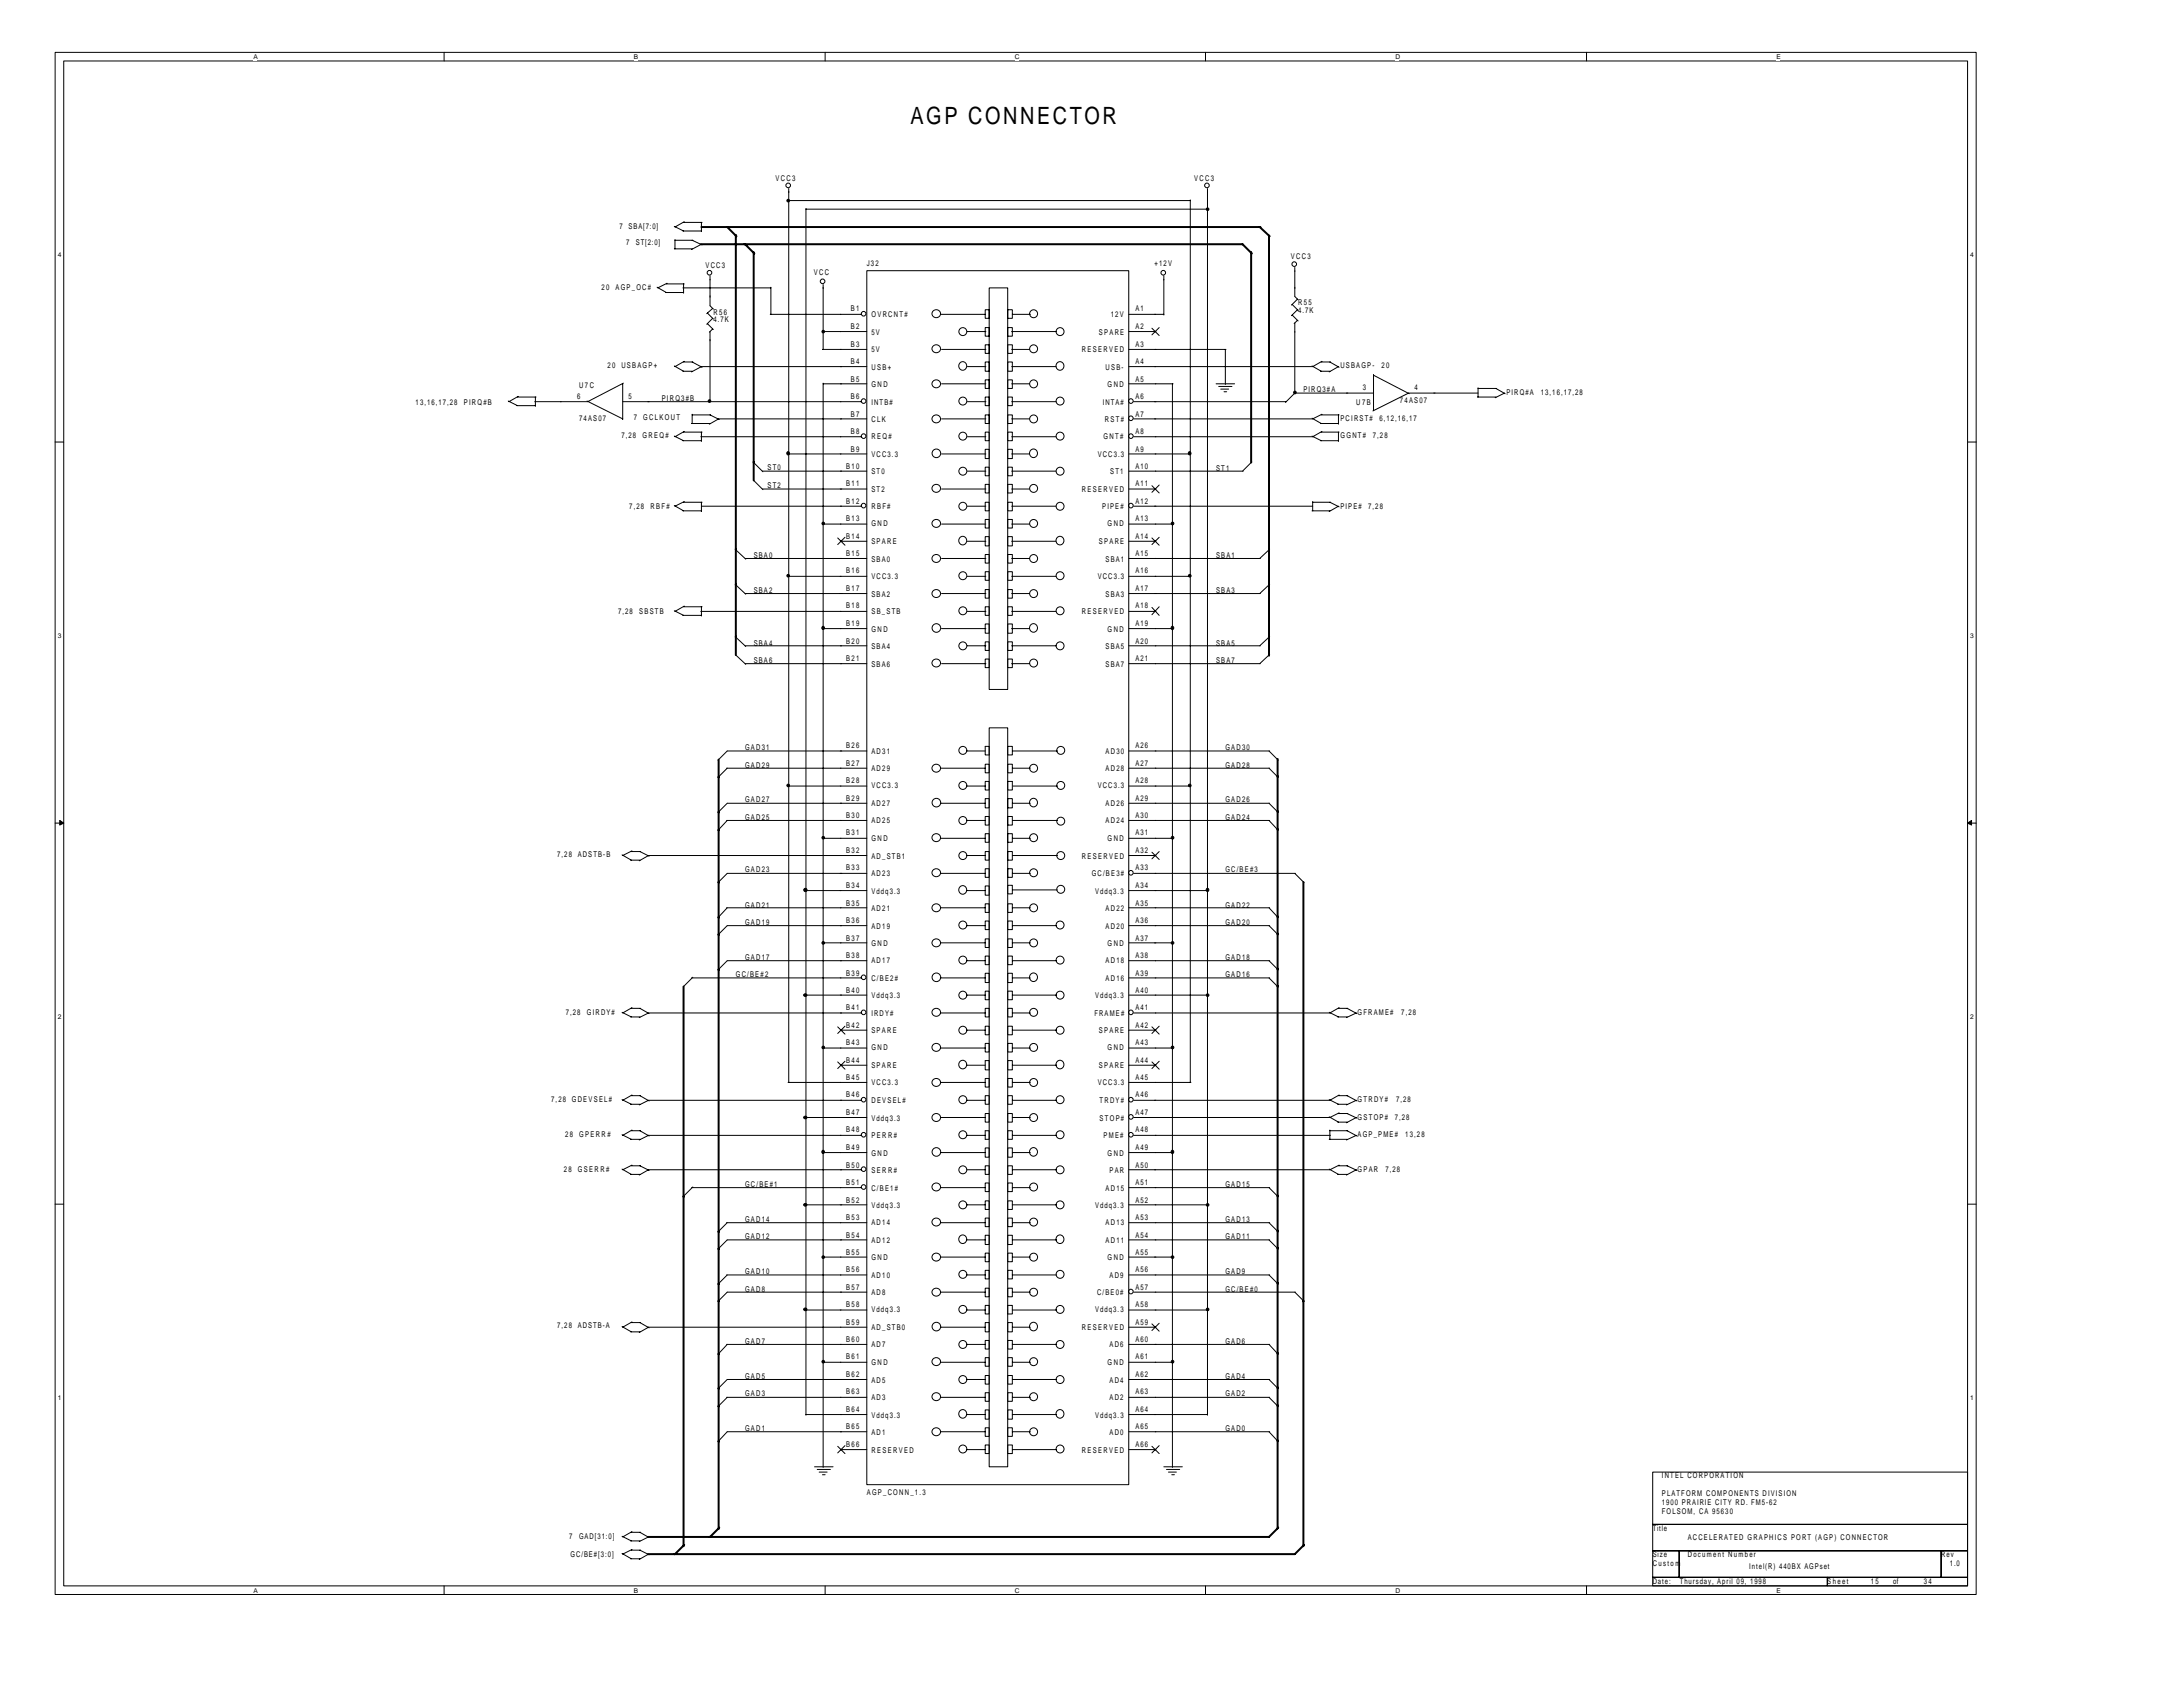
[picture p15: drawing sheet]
<svg xmlns="http://www.w3.org/2000/svg" width="279mm" height="216mm" viewBox="0 0 279 216" stroke-linecap="round" stroke-linejoin="round" font-family="sans-serif">
<defs><g id="words">
<text font-size="3" x="116.5" y="15.8">AGP CONNECTOR</text>
<g font-size="1">
<text x="99.3" y="23.2">VCC3</text>
<text x="152.9" y="23.2">VCC3</text>
<text x="79.3" y="29.3">7</text>
<text x="80.5" y="29.3">SBA[7:0]</text>
<text x="80.1" y="31.4">7</text>
<text x="81.4" y="31.4">ST[2:0]</text>
<text x="90.3" y="34.4">VCC3</text>
<text x="104.2" y="35.2">VCC</text>
<text x="110.9" y="34">J32</text>
<text x="147.8" y="34.1">+12V</text>
<text x="165.2" y="33.2">VCC3</text>
<text x="77" y="37.1">20</text>
<text x="78.8" y="37.1">AGP_OC#</text>
<text x="91.3" y="40.3">R 5 6</text>
<text x="91.3" y="41.2">4.7K</text>
<text x="108.9" y="39.9">B1</text>
<text x="111.5" y="40.6">OVRCNT#</text>
<text x="142.2" y="40.6">12V</text>
<text x="145.3" y="39.9">A1</text>
<text x="166.1" y="39.1">R 5 5</text>
<text x="166.1" y="40.1">4.7K</text>
<text x="77.8" y="47.1">20</text>
<text x="79.5" y="47.1">USBAGP+</text>
<text x="108.9" y="42.1">B2</text>
<text x="108.9" y="44.3">B3</text>
<text x="108.9" y="46.6">B4</text>
<text x="111.5" y="42.8">5V</text>
<text x="111.5" y="45">5V</text>
<text x="111.5" y="47.3">U S B +</text>
<text x="138.5" y="45">R E S E R V E D</text>
<text x="140.7" y="42.8">SPARE</text>
<text x="141.5" y="47.3">USB-</text>
<text x="145.3" y="42.1">A2</text>
<text x="145.3" y="46.6">A4</text>
<text x="145.3" y="44.3">A3</text>
<text x="171.6" y="47.1">USBAGP-</text>
<text x="176.8" y="47.1">20</text>
<text x="53.2" y="51.8">13,16,17,28</text>
<text x="59.4" y="51.8">PIRQ#B</text>
<text x="73.9" y="51">6</text>
<text x="74.1" y="49.6">U 7 C</text>
<text x="74.1" y="53.9">74AS07</text>
<text x="80.5" y="51">5</text>
<text x="81.1" y="53.7">7</text>
<text x="82.3" y="53.7">G C L K O U T</text>
<text x="84.7" y="51.3">PIRQ3#B</text>
<text x="108.9" y="48.8">B5</text>
<text x="108.9" y="51">B6</text>
<text x="108.9" y="53.3">B7</text>
<text x="111.5" y="49.5">G N D</text>
<text x="111.5" y="51.8">INTB#</text>
<text x="111.5" y="54">C L K</text>
<text x="141.2" y="51.8">INTA#</text>
<text x="141.4" y="54">RST#</text>
<text x="141.8" y="49.5">G N D</text>
<text x="145.3" y="51">A6</text>
<text x="145.3" y="53.3">A7</text>
<text x="145.3" y="48.8">A5</text>
<text x="166.8" y="50.2">PIRQ3#A</text>
<text x="171.6" y="53.9">PCIRST#</text>
<text x="173.6" y="51.9">U 7 B</text>
<text x="174.4" y="49.9">3</text>
<text x="176.6" y="53.9">6,12,16,17</text>
<text x="179.2" y="51.6">74AS07</text>
<text x="181" y="49.9">4</text>
<text x="192.8" y="50.5">PIRQ#A</text>
<text x="197.2" y="50.5">13,16,17,28</text>
<text x="79.5" y="56.1">7,28</text>
<text x="82.2" y="56.1">G R E Q #</text>
<text x="108.9" y="55.5">B8</text>
<text x="108.9" y="57.8">B9</text>
<text x="111.5" y="56.2">R E Q #</text>
<text x="111.5" y="58.5">VCC3.3</text>
<text x="140.5" y="58.5">VCC3.3</text>
<text x="141.3" y="56.2">GNT#</text>
<text x="145.3" y="55.5">A8</text>
<text x="145.3" y="57.8">A9</text>
<text x="171.6" y="56.1">GGNT#</text>
<text x="175.7" y="56.1">7,28</text>
<text x="80.5" y="65.1">7,28</text>
<text x="83.3" y="65.1">RBF#</text>
<text x="98.2" y="60.2">ST0</text>
<text x="98.2" y="62.5">ST2</text>
<text x="108.3" y="60">B10</text>
<text x="108.3" y="62.2">B11</text>
<text x="108.3" y="64.5">B12</text>
<text x="111.5" y="60.7">ST0</text>
<text x="111.5" y="63">ST2</text>
<text x="111.5" y="65.2">RBF#</text>
<text x="138.5" y="63">R E S E R V E D</text>
<text x="141.1" y="65.2">PIPE#</text>
<text x="142.1" y="60.7">ST1</text>
<text x="145.3" y="60">A10</text>
<text x="145.3" y="62.2">A11</text>
<text x="145.3" y="64.5">A12</text>
<text x="155.6" y="60.3">ST1</text>
<text x="171.6" y="65.1">PIPE#</text>
<text x="175.1" y="65.1">7,28</text>
<text x="96.5" y="71.4">SBA0</text>
<text x="108.3" y="66.7">B13</text>
<text x="108.3" y="69">B14</text>
<text x="108.3" y="71.2">B15</text>
<text x="111.5" y="67.4">G N D</text>
<text x="111.5" y="69.7">SPARE</text>
<text x="111.5" y="71.9">SBA0</text>
<text x="140.7" y="69.7">SPARE</text>
<text x="141.5" y="71.9">SBA1</text>
<text x="141.8" y="67.4">G N D</text>
<text x="145.3" y="69">A14</text>
<text x="145.3" y="71.2">A15</text>
<text x="145.3" y="66.7">A13</text>
<text x="155.6" y="71.4">SBA1</text>
<text x="96.5" y="75.9">SBA2</text>
<text x="108.3" y="73.4">B16</text>
<text x="108.3" y="75.7">B17</text>
<text x="108.3" y="77.9">B18</text>
<text x="111.5" y="74.1">VCC3.3</text>
<text x="111.5" y="76.3">SBA2</text>
<text x="140.5" y="74.1">VCC3.3</text>
<text x="141.5" y="76.3">SBA3</text>
<text x="145.3" y="73.4">A16</text>
<text x="145.3" y="75.7">A17</text>
<text x="145.3" y="77.9">A18</text>
<text x="155.6" y="75.9">SBA3</text>
<text x="79.1" y="78.6">7,28</text>
<text x="81.8" y="78.6">SBSTB</text>
<text x="96.5" y="82.6">SBA4</text>
<text x="108.3" y="80.2">B19</text>
<text x="108.3" y="82.4">B20</text>
<text x="111.5" y="78.6">SB_STB</text>
<text x="111.5" y="80.8">G N D</text>
<text x="111.5" y="83">SBA4</text>
<text x="138.5" y="78.6">R E S E R V E D</text>
<text x="141.5" y="83">SBA5</text>
<text x="141.8" y="80.8">G N D</text>
<text x="145.3" y="82.4">A20</text>
<text x="145.3" y="80.2">A19</text>
<text x="155.6" y="82.6">SBA5</text>
<text x="96.5" y="84.8">SBA6</text>
<text x="108.3" y="84.6">B21</text>
<text x="111.5" y="85.3">SBA6</text>
<text x="141.5" y="85.3">SBA7</text>
<text x="145.3" y="84.6">A21</text>
<text x="155.6" y="84.8">SBA7</text>
<text x="95.4" y="96">GAD31</text>
<text x="108.3" y="95.7">B26</text>
<text x="145.3" y="95.7">A26</text>
<text x="156.8" y="96">GAD30</text>
<text x="95.4" y="98.3">GAD29</text>
<text x="108.3" y="98">B27</text>
<text x="108.3" y="100.2">B28</text>
<text x="111.5" y="96.5">AD31</text>
<text x="111.5" y="98.7">AD29</text>
<text x="111.5" y="100.9">VCC3.3</text>
<text x="140.5" y="100.9">VCC3.3</text>
<text x="141.5" y="96.5">AD30</text>
<text x="141.5" y="98.7">AD28</text>
<text x="145.3" y="100.2">A28</text>
<text x="145.3" y="98">A27</text>
<text x="156.8" y="98.3">GAD28</text>
<text x="95.4" y="102.7">GAD27</text>
<text x="95.4" y="105">GAD25</text>
<text x="108.3" y="102.5">B29</text>
<text x="108.3" y="104.7">B30</text>
<text x="108.3" y="106.9">B31</text>
<text x="111.5" y="103.2">AD27</text>
<text x="111.5" y="105.4">AD25</text>
<text x="111.5" y="107.7">G N D</text>
<text x="141.5" y="103.2">AD26</text>
<text x="141.5" y="105.4">AD24</text>
<text x="141.8" y="107.7">G N D</text>
<text x="145.3" y="102.5">A29</text>
<text x="145.3" y="104.7">A30</text>
<text x="145.3" y="106.9">A31</text>
<text x="156.8" y="102.7">GAD26</text>
<text x="156.8" y="105">GAD24</text>
<text x="71.3" y="109.6">7,28</text>
<text x="73.9" y="109.6">ADSTB-B</text>
<text x="95.4" y="111.7">GAD23</text>
<text x="108.3" y="109.2">B32</text>
<text x="108.3" y="111.4">B33</text>
<text x="108.3" y="113.7">B34</text>
<text x="111.5" y="109.9">AD_STB1</text>
<text x="111.5" y="112.1">AD23</text>
<text x="138.5" y="109.9">R E S E R V E D</text>
<text x="139.7" y="112.1">GC/BE3#</text>
<text x="145.3" y="111.4">A33</text>
<text x="145.3" y="109.2">A32</text>
<text x="145.3" y="113.7">A34</text>
<text x="156.8" y="111.7">GC/BE#3</text>
<text x="95.4" y="116.1">GAD21</text>
<text x="95.4" y="118.3">GAD19</text>
<text x="108.3" y="115.9">B35</text>
<text x="108.3" y="118.1">B36</text>
<text x="111.5" y="114.4">Vddq3.3</text>
<text x="111.5" y="116.6">AD21</text>
<text x="111.5" y="118.9">AD19</text>
<text x="140.2" y="114.4">Vddq3.3</text>
<text x="141.5" y="116.6">AD22</text>
<text x="141.5" y="118.9">AD20</text>
<text x="145.3" y="115.9">A35</text>
<text x="145.3" y="118.1">A36</text>
<text x="156.8" y="116.1">GAD22</text>
<text x="156.8" y="118.3">GAD20</text>
<text x="94.2" y="125">GC/BE#2</text>
<text x="95.4" y="122.8">GAD17</text>
<text x="108.3" y="120.4">B37</text>
<text x="108.3" y="122.6">B38</text>
<text x="108.3" y="124.9">B39</text>
<text x="111.5" y="121.1">G N D</text>
<text x="111.5" y="123.3">AD17</text>
<text x="111.5" y="125.5">C/BE2#</text>
<text x="141.5" y="123.3">AD18</text>
<text x="141.5" y="125.5">AD16</text>
<text x="141.8" y="121.1">G N D</text>
<text x="145.3" y="122.6">A38</text>
<text x="145.3" y="124.9">A39</text>
<text x="145.3" y="120.4">A37</text>
<text x="156.8" y="122.8">GAD18</text>
<text x="156.8" y="125">GAD16</text>
<text x="72.4" y="129.9">7,28</text>
<text x="75.1" y="129.9">GIRDY#</text>
<text x="108.3" y="127.1">B40</text>
<text x="108.3" y="129.3">B41</text>
<text x="108.3" y="131.6">B42</text>
<text x="111.5" y="127.7">Vddq3.3</text>
<text x="111.5" y="130">IRDY#</text>
<text x="140.1" y="130">FRAME#</text>
<text x="140.2" y="127.7">Vddq3.3</text>
<text x="145.3" y="131.6">A42</text>
<text x="145.3" y="127.1">A40</text>
<text x="145.3" y="129.3">A41</text>
<text x="173.8" y="129.9">GFRAME#</text>
<text x="179.4" y="129.9">7,28</text>
<text x="108.3" y="133.8">B43</text>
<text x="108.3" y="136">B44</text>
<text x="111.5" y="132.2">SPARE</text>
<text x="111.5" y="134.4">G N D</text>
<text x="111.5" y="136.7">SPARE</text>
<text x="140.7" y="132.2">SPARE</text>
<text x="140.7" y="136.7">SPARE</text>
<text x="141.8" y="134.4">G N D</text>
<text x="145.3" y="136">A44</text>
<text x="145.3" y="133.8">A43</text>
<text x="70.6" y="141">7,28</text>
<text x="73.2" y="141">GDEVSEL#</text>
<text x="108.3" y="138.2">B45</text>
<text x="108.3" y="140.4">B46</text>
<text x="108.3" y="142.7">B47</text>
<text x="111.5" y="138.9">VCC3.3</text>
<text x="111.5" y="141.2">DEVSEL#</text>
<text x="111.5" y="143.4">Vddq3.3</text>
<text x="140.5" y="138.9">VCC3.3</text>
<text x="140.7" y="141.2">TRDY#</text>
<text x="140.7" y="143.4">STOP#</text>
<text x="145.3" y="138.2">A45</text>
<text x="145.3" y="140.4">A46</text>
<text x="145.3" y="142.7">A47</text>
<text x="173.8" y="141">GTRDY#</text>
<text x="173.8" y="143.3">GSTOP#</text>
<text x="178.5" y="143.3">7,28</text>
<text x="178.7" y="141">7,28</text>
<text x="72.3" y="145.5">28</text>
<text x="74.1" y="145.5">G P E R R #</text>
<text x="108.3" y="144.9">B48</text>
<text x="108.3" y="147.2">B49</text>
<text x="108.3" y="149.4">B50</text>
<text x="111.5" y="145.6">P E R R #</text>
<text x="111.5" y="147.9">G N D</text>
<text x="141.3" y="145.6">PME#</text>
<text x="141.8" y="147.9">G N D</text>
<text x="145.3" y="144.9">A48</text>
<text x="145.3" y="149.4">A50</text>
<text x="145.3" y="147.2">A49</text>
<text x="173.8" y="145.5">AGP_PME#</text>
<text x="179.9" y="145.5">13,28</text>
<text x="72.2" y="150">28</text>
<text x="73.9" y="150">G S E R R #</text>
<text x="95.4" y="151.9">GC/BE#1</text>
<text x="108.3" y="151.6">B51</text>
<text x="108.3" y="153.9">B52</text>
<text x="111.5" y="150.1">S E R R #</text>
<text x="111.5" y="152.4">C/BE1#</text>
<text x="111.5" y="154.6">Vddq3.3</text>
<text x="140.2" y="154.6">Vddq3.3</text>
<text x="141.5" y="152.4">AD15</text>
<text x="142" y="150.1">PAR</text>
<text x="145.3" y="151.6">A51</text>
<text x="145.3" y="153.9">A52</text>
<text x="156.8" y="151.9">GAD15</text>
<text x="173.8" y="150">GPAR</text>
<text x="177.3" y="150">7,28</text>
<text x="95.4" y="156.4">GAD14</text>
<text x="95.4" y="158.6">GAD12</text>
<text x="108.3" y="156.1">B53</text>
<text x="108.3" y="158.4">B54</text>
<text x="108.3" y="160.6">B55</text>
<text x="111.5" y="156.8">AD14</text>
<text x="111.5" y="159.1">AD12</text>
<text x="111.5" y="161.3">G N D</text>
<text x="141.5" y="156.8">AD13</text>
<text x="141.5" y="159.1">AD11</text>
<text x="141.8" y="161.3">G N D</text>
<text x="145.3" y="156.1">A53</text>
<text x="145.3" y="158.4">A54</text>
<text x="145.3" y="160.6">A55</text>
<text x="156.8" y="156.4">GAD13</text>
<text x="156.8" y="158.6">GAD11</text>
<text x="95.4" y="163">GAD10</text>
<text x="95.4" y="165.3">GAD8</text>
<text x="108.3" y="162.8">B56</text>
<text x="108.3" y="165.1">B57</text>
<text x="108.3" y="167.3">B58</text>
<text x="111.5" y="163.6">AD10</text>
<text x="111.5" y="165.8">AD8</text>
<text x="111.5" y="168">Vddq3.3</text>
<text x="140.2" y="168">Vddq3.3</text>
<text x="140.4" y="165.8">C/BE0#</text>
<text x="142" y="163.6">AD9</text>
<text x="145.3" y="162.8">A56</text>
<text x="145.3" y="167.3">A58</text>
<text x="145.3" y="165.1">A57</text>
<text x="156.8" y="163">GAD9</text>
<text x="156.8" y="165.3">GC/BE#0</text>
<text x="71.3" y="170">7,28</text>
<text x="73.9" y="170">ADSTB-A</text>
<text x="95.4" y="172">GAD7</text>
<text x="108.3" y="169.6">B59</text>
<text x="108.3" y="171.8">B60</text>
<text x="108.3" y="174">B61</text>
<text x="111.5" y="170.2">AD_STB0</text>
<text x="111.5" y="172.4">AD7</text>
<text x="138.5" y="170.2">R E S E R V E D</text>
<text x="142" y="172.4">AD6</text>
<text x="145.3" y="171.8">A60</text>
<text x="145.3" y="169.6">A59</text>
<text x="145.3" y="174">A61</text>
<text x="156.8" y="172">GAD6</text>
<text x="95.4" y="176.5">GAD5</text>
<text x="95.4" y="178.7">GAD3</text>
<text x="108.3" y="176.3">B62</text>
<text x="108.3" y="178.5">B63</text>
<text x="111.5" y="174.7">G N D</text>
<text x="111.5" y="176.9">AD5</text>
<text x="111.5" y="179.1">AD3</text>
<text x="141.8" y="174.7">G N D</text>
<text x="142" y="176.9">AD4</text>
<text x="142" y="179.1">AD2</text>
<text x="145.3" y="176.3">A62</text>
<text x="145.3" y="178.5">A63</text>
<text x="156.8" y="176.5">GAD4</text>
<text x="156.8" y="178.7">GAD2</text>
<text x="95.4" y="183.2">GAD1</text>
<text x="108.3" y="180.7">B64</text>
<text x="108.3" y="182.9">B65</text>
<text x="108.3" y="185.1">B66</text>
<text x="111.5" y="181.4">Vddq3.3</text>
<text x="111.5" y="183.6">AD1</text>
<text x="111.5" y="185.9">R E S E R V E D</text>
<text x="138.5" y="185.9">R E S E R V E D</text>
<text x="140.2" y="181.4">Vddq3.3</text>
<text x="142" y="183.6">AD0</text>
<text x="145.3" y="182.9">A65</text>
<text x="145.3" y="185.1">A66</text>
<text x="145.3" y="180.7">A64</text>
<text x="156.8" y="183.2">GAD0</text>
<text x="110.9" y="191.3">AGP_CONN_1.3</text>
<text x="212.7" y="189.2">INTEL CORPORATION</text>
<text x="212.7" y="191.5">PLATFORM COMPONENTS DIVISION</text>
<text x="72.8" y="196.9">7</text>
<text x="74.1" y="196.9">GAD[31:0]</text>
<text x="211.5" y="195.9">Title</text>
<text x="212.7" y="192.6">1900 PRAIRIE CITY RD. FM5-62</text>
<text x="212.7" y="193.7">FOLSOM, CA 95630</text>
<text x="216" y="197.1">ACCELERATED GRAPHICS PORT (AGP) CONNECTOR</text>
<text x="73" y="199.2">GC/BE#[3:0]</text>
<text x="211.5" y="200.4">C u s t o m</text>
<text x="211.5" y="199.3">Size</text>
<text x="211.5" y="202.7">Date:</text>
<text x="215" y="202.7">Thursday, April 09, 1998</text>
<text x="216" y="199.3">Document Number</text>
<text x="223.9" y="200.8">Intel(R) 440BX AGPset</text>
<text x="233.9" y="202.7">S h e e t</text>
<text x="239.5" y="202.7">15</text>
<text x="242.3" y="202.7">of</text>
<text x="246.2" y="202.7">34</text>
<text x="248.4" y="199.3">Rev</text>
<text x="249.5" y="200.4">1.0</text>
</g>
<g font-size=".8">
<text x="32.5" y="7.5">A</text>
<text x="81.1" y="7.5">B</text>
<text x="129.9" y="7.5">C</text>
<text x="178.6" y="7.5">D</text>
<text x="227.4" y="7.5">E</text>
<text x="7.4" y="32.9">4</text>
<text x="252.2" y="32.9">4</text>
<text x="7.4" y="81.6">3</text>
<text x="252.2" y="81.6">3</text>
<text x="7.4" y="130.4">2</text>
<text x="252.2" y="130.4">2</text>
<text x="7.4" y="179.2">1</text>
<text x="252.2" y="179.2">1</text>
<text x="32.5" y="203.8">A</text>
<text x="81.1" y="203.8">B</text>
<text x="129.9" y="203.8">C</text>
<text x="178.6" y="203.8">D</text>
<text x="227.4" y="203.8">E</text>
</g>
</g></defs>
<path d="M7.1 6.7h245.8v197.4h-245.8zM8.2 7.8h243.6v195.2h-243.6z" fill="none" stroke="#000" stroke-width=".13"/>
<g fill="#fff">
<path d="M32.5 6.9h.4v.8h-.4z"/>
<path d="M32.5 203.1h.4v.9h-.4z"/>
</g>
<path d="M56.8 6.7v1.1M56.8 203v1.1" fill="none" stroke="#000" stroke-width=".13"/>
<g fill="#fff">
<path d="M81.1 6.9h.5v.8h-.5z"/>
<path d="M81.1 203.1h.5v.9h-.5z"/>
</g>
<path d="M105.6 6.7v1.1M105.6 203v1.1" fill="none" stroke="#000" stroke-width=".13"/>
<g fill="#fff">
<path d="M129.9 6.9h.5v.8h-.5z"/>
<path d="M129.9 203.1h.5v.9h-.5z"/>
</g>
<path d="M154.3 6.7v1.1M154.3 203v1.1" fill="none" stroke="#000" stroke-width=".13"/>
<g fill="#fff">
<path d="M178.6 6.9h.5v.8h-.5z"/>
<path d="M178.6 203.1h.5v.9h-.5z"/>
</g>
<path d="M203.1 6.7v1.1M203.1 203v1.1" fill="none" stroke="#000" stroke-width=".13"/>
<g fill="#fff">
<path d="M227.4 6.9h.4v.8h-.4z"/>
<path d="M227.4 203.1h.4v.9h-.4z"/>
<path d="M7.4 32.2h.3v.8h-.3z"/>
<path d="M252.2 32.2h.3v.8h-.3z"/>
<path d="M7.4 81h.3v.8h-.3z"/>
<path d="M252.2 81h.3v.8h-.3z"/>
</g>
<path d="M7.1 56.6h1.1M251.8 56.6h1.1" fill="none" stroke="#000" stroke-width=".13"/>
<g fill="#fff">
<path d="M7.4 129.7h.3v.9h-.3z"/>
<path d="M252.2 129.7h.3v.9h-.3z"/>
</g>
<path d="M7.1 105.3h1.1M251.8 105.3h1.1" fill="none" stroke="#000" stroke-width=".13"/>
<g fill="#000" stroke="#000" stroke-width=".13">
<path d="M7.6 105l.6 .3-.6 .3z" fill-rule="evenodd"/>
<path d="M251.8 105.3l.5-.3v.6z" fill-rule="evenodd"/>
</g>
<g fill="#fff">
<path d="M7.4 178.5h.3v.8h-.3z"/>
<path d="M252.2 178.5h.3v.8h-.3z"/>
</g>
<g fill="none" stroke="#000" stroke-width=".13">
<path d="M84.1 36.8l1.2 .6M85.2 37.4h2.3M85.3 36.3h2.3M85.4 36.3l-1.2 .5M86.3 31.8h2.3M86.3 29l1.2 .6M86.4 30.7h2.3M86.4 30.7v1.1M87.4 29.6h2.4M87.4 36.8h11.3M87.5 28.5h2.4M87.5 36.3v1.2"/>
<path d="M87.6 28.4l-1.2 .7M88.6 30.7l1.3 .6M89.8 28.5v1.1M89.8 31.3l-1.3 .6M90.9 35.3v3.8l.4 .5M91.2 39.5l-.7 .6M98.7 36.8v3.4M100.9 25.7h51.4M101 24.1v114.4M103.2 26.7v154.4M103.2 26.8h51.4M105.4 36.4v8.3"/>
<path d="M110.9 34.6h33.6v155.4h-33.6zM126.1 39.6h.5v1.1h-.5zM126.6 36.8h2.4v51.4h-2.4zM129 39.6h.6v1.1h-.6zM149 35.3v5M152.3 25.6v112.9M154.5 24.1v157M165.4 39l.7 .7M165.7 34.2v3.7l.4 .5M166.1 38.3l-.8 .7M166.1 39.6l-.8 .8M65.1 51.3l1.1 .6"/>
<path d="M66.2 51.9h2.3M66.2 50.8h2.4M66.3 50.7l-1.2 .7M68.5 50.8v1.2M75.1 51.3l4.6 2.3M79.7 49.1v4.6M79.7 51.4h30.6M79.8 49l-4.6 2.4h-6.8M86.3 46.8l1.2 .7M86.3 55.8l1.2 .6M87.4 47.5h1.2M87.4 56.4h2.4"/>
<path d="M87.5 46.3h1.2M87.5 55.3h2.4M87.6 46.2l-1.2 .7M87.6 55.2l-1.2 .7M88.5 54.2h2.4M88.6 46.3l1.3 .7M88.6 53.1h2.4M88.6 53v1.2M89.7 55.9h20.6M89.8 55.3v1.2M90.5 40.1l.8 .7M90.5 41.4l.8 .8"/>
<path d="M90.9 42.4v9M90.9 53.1l1.2 .6M91.2 40.7l-.7 .8M91.2 42.1l-.4 .4M96.5 59.2l1.1 1.2M98.6 40.2h11.7M100.9 58.1h10M105.3 42.4h5.6M105.3 44.7h5.6M105.4 49v138.8M105.4 49.1h5.5M110.9 46.9h-21.1l-1.3 .7"/>
<path d="M110.9 53.6h-18.9l-1.2 .7M120.4 40.2h5.7M120.5 49.1h5.7M120.5 44.7h5.7M120.5 53.6h5.7M120.5 58.1h5.7M123.8 51.4h2.4M123.8 42.4h2.4M123.8 46.9h2.4M123.8 55.9h2.4M126.1 41.9h.5v1.1h-.5zM126.1 44.1h.5v1.1h-.5z"/>
<path d="M126.1 46.3h.5v1.2h-.5zM126.1 48.6h.5v1.1h-.5zM126.1 50.8h.5v1.1h-.5zM126.1 53.1h.5v1.1h-.5zM126.1 55.3h.5v1.1h-.5zM126.1 57.5h.5v1.2h-.5zM126.1 59.8h.5v1.1h-.5zM129 41.9h.6v1.1h-.6zM129 46.3h.6v1.2h-.6zM129 44.1h.6v1.1h-.6zM129 50.8h.6v1.1h-.6zM129 48.6h.6v1.1h-.6z"/>
<path d="M129 55.3h.6v1.1h-.6zM129 53.1h.6v1.1h-.6zM129 59.8h.6v1.1h-.6zM129 57.5h.6v1.2h-.6zM129.5 49.1h2.3M129.5 51.4h5.7M129.5 42.4h5.7M129.5 44.7h2.3M129.5 46.9h5.7M129.5 53.6h2.3M129.5 55.9h5.7M129.5 58.1h2.3"/>
<path d="M129.6 40.2h2.3M144.5 49.1h5.6M144.5 40.2h4.5M144.5 42.4h3.4M144.5 44.7h12.4M144.5 58.1h7.9M145.1 51.4h19.5M145.1 55.9h23M147.4 42l1 .9M148.4 41.9l-1 1M150.1 49.1v138.7M155.6 49.1h2.4"/>
<path d="M156 49.5h1.7M156.2 49.8h1.1M156.7 50.1h.3M156.8 44.7v4.5M160.2 59.1l-1.2 1.2M165.4 40.3l.7 .8M165.7 41.3v9.1M166.1 41l-.5 .4M167.9 46.8l1.2 .7M167.9 55.8l1.2 .6M167.9 53.5l1.2 .7M169 47.5h1.2"/>
<path d="M169 56.4h2.3M169 54.2h2.3M169.1 46.3h1.2M169.1 55.3h2.3M169.1 53.1h2.3M169.2 46.2l-1.2 .7h-23.5M169.2 53l-1.2 .6h-22.9M169.2 55.2l-1.2 .7M170.2 46.3l1.2 .7M171.3 46.9l-1.2 .7M171.3 53.1v1.2M171.3 55.3v1.2"/>
<path d="M175.8 48l4.6 2.4M175.8 47.9v4.6M175.8 50.3h-10.1l-1.2 1.2M189.1 50.8h2.4M189.2 50.3h-8.9l-4.6 2.3M189.2 49.7h2.3M189.2 49.6v1.2M191.5 49.7l1.1 .7M192.6 50.3l-1.2 .6M86.3 78.2l1.2 .6M86.3 64.7l1.2 .7M87.4 65.4h2.4"/>
<path d="M87.4 78.8h2.4M87.5 64.3h2.4M87.5 77.7h2.4M87.6 77.6l-1.2 .6M87.6 64.2l-1.2 .6M89.7 78.2h21.2M89.8 64.8h20.5M89.8 64.3v1.2M89.8 77.7v1.1M94.2 70.4l1.2 1.2M94.2 74.9l1.2 1.1M95.4 71.5h15.5"/>
<path d="M95.4 76h15.5M96.5 61.5l1.1 1.2M97.6 62.6h13.3M97.6 60.3h13.3M100.9 73.8h10M105.3 67.1h5.6M107.2 68.8l.9 1M107.6 69.3h3.3M108.1 68.8l-.9 .9M120.5 71.5h5.7M120.5 67.1h5.7M120.5 62.6h5.7"/>
<path d="M120.5 76h5.7M123.8 73.8h2.4M123.8 69.3h2.4M123.8 64.8h2.4M123.8 60.3h2.4M123.8 78.2h2.4M126.1 62h.5v1.1h-.5zM126.1 64.3h.5v1.1h-.5zM126.1 66.5h.5v1.1h-.5zM126.1 68.7h.5v1.2h-.5zM126.1 71h.5v1.1h-.5zM126.1 73.2h.5v1.1h-.5z"/>
<path d="M126.1 77.7h.5v1.1h-.5zM126.1 75.5h.5v1.1h-.5zM126.1 79.9h.5v1.1h-.5zM129 64.3h.6v1.1h-.6zM129 68.7h.6v1.2h-.6zM129 66.5h.6v1.1h-.6zM129 73.2h.6v1.1h-.6zM129 71h.6v1.1h-.6zM129 77.7h.6v1.1h-.6zM129 75.5h.6v1.1h-.6zM129 79.9h.6v1.1h-.6zM129 62h.6v1.1h-.6z"/>
<path d="M129.5 73.8h5.7M129.5 71.5h2.3M129.5 69.3h5.7M129.5 67.1h2.3M129.5 64.8h5.7M129.5 62.6h2.3M129.5 60.3h5.7M129.5 76h2.3M129.5 78.2h5.7M144.5 73.8h7.9M144.5 71.5h16.8M144.5 69.3h3.4"/>
<path d="M144.5 67.1h5.6M144.5 62.6h3.4M144.5 60.3h14.6M144.5 76h16.8M144.5 78.2h3.4M145.1 64.8h22.9M147.4 62.2l1 .9M147.4 68.8l1 1M147.4 77.7l1 1.1M148.4 62.1l-1 .9M148.4 68.8l-1 .9M148.4 77.7l-1 1"/>
<path d="M162.5 70.3l-1.3 1.2M162.5 74.8l-1.3 1.2M167.9 65.4h2.3M168 64.3h2.3M168 64.2v1.2M170.2 64.3l1.2 .6M171.3 64.8l-1.2 .7M93 98.3h17.9M93.1 98.3l-1.2 1.2M94.2 81.5l1.2 1.2M94.2 83.8l1.2 1.2M95.4 84.9h15.5"/>
<path d="M95.4 82.6h15.5M105.3 80.4h5.6M110.9 96.1h-17.8l-1.2 1.2M120.4 98.3h5.7M120.5 84.9h5.7M120.5 80.4h5.7M123.7 96.1h2.4M123.8 82.6h2.4M126.1 97.8h.5v1.1h-.5zM126.1 84.3h.5v1.1h-.5zM126.1 82.1h.5v1.1h-.5zM126.1 95.5h.5v1.1h-.5z"/>
<path d="M126.6 93.1h2.4v94.6h-2.4zM129 97.8h.6v1.1h-.6zM129 95.5h.6v1.1h-.6zM129 84.3h.6v1.1h-.6zM129 82.1h.6v1.1h-.6zM129.5 84.9h2.3M129.5 82.6h5.7M129.5 80.4h2.3M129.6 98.3h2.3M129.7 96.1h5.6M144.5 98.3h18M144.5 96.1h18"/>
<path d="M144.5 84.9h16.8M144.5 82.6h16.8M144.5 80.4h5.6M162.4 96.1l1.2 1.2M162.4 98.3l1.2 1.2M162.5 81.5l-1.3 1.1M162.5 83.7l-1.3 1.2M79.6 109.4l1.2 .7M80.7 110.1h1.2M80.8 109h1.2M80.9 108.9l-1.2 .6M81.9 109l1.2 .6"/>
<path d="M93 105h17.9M93 116.2h17.9M93.1 116.2l-1.2 1.2M93.1 105l-1.2 1.3M100.9 100.6h10M103.1 114h7.8M105.3 107.3h5.6M110.9 111.8h-17.8l-1.2 1.2M110.9 109.5h-27.9l-1.2 .7M110.9 102.8h-17.8l-1.2 1.2M110.9 118.5h-17.8l-1.2 1.1M120.4 111.8h5.7"/>
<path d="M120.4 107.3h5.7M120.4 102.8h5.7M120.4 116.2h5.7M123.7 109.5h2.4M123.7 105h2.4M123.7 100.6h2.4M123.7 118.5h2.4M123.7 114h2.4M126.1 111.2h.5v1.1h-.5zM126.1 109h.5v1.1h-.5zM126.1 106.7h.5v1.1h-.5zM126.1 104.5h.5v1.1h-.5z"/>
<path d="M126.1 102.2h.5v1.2h-.5zM126.1 100h.5v1.1h-.5zM126.1 117.9h.5v1.1h-.5zM126.1 115.7h.5v1.1h-.5zM126.1 113.4h.5v1.2h-.5zM129 111.2h.6v1.1h-.6zM129 109h.6v1.1h-.6zM129 106.7h.6v1.1h-.6zM129 104.5h.6v1.1h-.6zM129 102.2h.6v1.2h-.6zM129 117.9h.6v1.1h-.6zM129 115.7h.6v1.1h-.6z"/>
<path d="M129 113.3h.6v1.1h-.6zM129 100h.6v1.1h-.6zM129.6 111.8h2.3M129.6 107.3h2.3M129.6 102.8h2.3M129.6 118.5h5.6M129.6 116.2h2.3M129.7 109.5h5.6M129.7 105h5.6M129.7 100.6h5.6M129.7 113.9h5.6M144.5 109.5h3.4"/>
<path d="M144.5 107.3h5.6M144.5 105h18M144.5 102.8h18M144.5 100.6h7.9M144.5 118.5h18M144.5 116.2h18M144.5 114h10.1M145.1 111.8h20.7M147.4 109.1l1 .9M148.4 109l-1 .9M162.4 102.8l1.2 1.2M162.4 105l1.2 1.3"/>
<path d="M162.4 116.2l1.2 1.2M162.4 118.5l1.2 1.1M165.7 111.8l1.2 1.2M79.6 129.6l1.2 .5M80.7 130.1h1.2M80.8 129h1.2M80.9 129l-1.2 .6M81.9 129l1.2 .7M88.5 125.2h21.8M88.7 125.1l-1.2 1.2M100.9 138.5h10M103.2 127.4h7.7"/>
<path d="M105.3 120.7h5.6M105.3 134.1h5.6M107.2 131.4l.9 .9M107.2 135.9l.9 .9M107.6 136.3h3.3M107.6 131.8h3.3M108.1 131.3l-.9 1M108.1 135.8l-.9 1M110.3 129.6h-27.3l-1.2 .6M110.9 123h-17.8l-1.2 1.1M120.4 129.6h5.7M120.4 125.2h5.7"/>
<path d="M120.4 120.7h5.7M120.4 138.5h5.7M120.4 134.1h5.7M123.7 127.4h2.4M123.7 123h2.4M123.7 136.3h2.4M123.7 131.8h2.4M126.1 129h.5v1.1h-.5zM126.1 126.8h.5v1.1h-.5zM126.1 124.6h.5v1.1h-.5zM126.1 122.4h.5v1.1h-.5zM126.1 120.2h.5v1.1h-.5z"/>
<path d="M126.1 138h.5v1.1h-.5zM126.1 133.5h.5v1.1h-.5zM126.1 131.3h.5v1.1h-.5zM126.1 135.7h.5v1.2h-.5zM129 129h.6v1.1h-.6zM129 126.8h.6v1.1h-.6zM129 124.6h.6v1.1h-.6zM129 122.4h.6v1.1h-.6zM129 120.2h.6v1.1h-.6zM129 138h.6v1.1h-.6zM129 135.7h.6v1.2h-.6zM129 133.5h.6v1.1h-.6z"/>
<path d="M129 131.3h.6v1.1h-.6zM129.6 129.6h2.3M129.6 127.4h5.6M129.6 125.2h2.3M129.6 123h5.6M129.6 120.7h2.3M129.6 138.5h2.3M129.6 136.3h5.6M129.6 134.1h2.3M129.6 131.8h5.6M144.5 127.4h10.1M144.5 125.2h18"/>
<path d="M144.5 123h18M144.5 120.7h5.6M144.5 138.5h7.9M144.5 136.3h3.4M144.5 134.1h5.6M144.5 131.8h3.4M145.1 129.6h25.2M147.4 131.4l1 .9M147.4 135.9l1 .9M148.4 131.3l-1 1M148.4 135.8l-1 1M162.4 123l1.2 1.1"/>
<path d="M162.4 125.2l1.2 1.1M170.1 129.6l1.2 .5M171.2 130.1h1.2M171.3 129h1.2M171.4 129l-1.2 .6M172.4 129l1.3 .7M173.6 129.6l-1.3 .6M7.1 154.1h1.1M79.6 140.7l1.2 .6M79.6 145.2l1.2 .6M79.6 149.6l1.2 .7M80.7 141.3h1.2"/>
<path d="M80.7 145.8h1.2M80.7 150.3h1.2M80.8 140.2h1.2M80.8 144.7h1.2M80.8 149.2h1.2M80.9 140.1l-1.2 .7M80.9 144.6l-1.2 .7M80.9 149.1l-1.2 .6M81.9 140.2l1.2 .7M81.9 144.7l1.2 .7M81.9 149.2l1.2 .6M82.9 145.3h27.4"/>
<path d="M83 145.3l-1.2 .6M88.5 152h21.8M88.7 151.9l-1.2 1.2M93 156.5h17.9M93.1 156.5l-1.2 1.2M103.1 143h7.8M103.2 154.2h7.7M105.3 147.5h5.6M110.3 140.8h-27.3l-1.2 .6M110.3 149.7h-27.3l-1.2 .7M110.9 158.7h-17.8l-1.2 1.2M120.4 147.5h5.7"/>
<path d="M120.4 143h5.7M120.4 156.5h5.7M120.4 152h5.7M123.7 145.3h2.4M123.7 140.8h2.4M123.7 158.7h2.4M123.7 154.2h2.4M123.7 149.7h2.4M126.1 146.9h.5v1.2h-.5zM126.1 142.5h.5v1.1h-.5zM126.1 140.2h.5v1.1h-.5zM126.1 158.1h.5v1.2h-.5z"/>
<path d="M126.1 155.9h.5v1.1h-.5zM126.1 153.7h.5v1.1h-.5zM126.1 151.4h.5v1.1h-.5zM126.1 149.2h.5v1.1h-.5zM126.1 144.7h.5v1.1h-.5zM129 146.9h.6v1.2h-.6zM129 144.7h.6v1.1h-.6zM129 142.5h.6v1.1h-.6zM129 140.2h.6v1.1h-.6zM129 158.1h.6v1.2h-.6zM129 155.9h.6v1.1h-.6zM129 153.7h.6v1.1h-.6z"/>
<path d="M129 151.4h.6v1.1h-.6zM129 149.2h.6v1.1h-.6zM129.6 147.5h2.3M129.6 145.3h5.6M129.6 143h2.3M129.6 140.8h5.6M129.6 158.7h5.6M129.6 156.5h2.3M129.6 154.2h5.6M129.6 152h2.3M129.6 149.7h5.6M144.5 147.5h5.6"/>
<path d="M144.5 158.7h18M144.5 156.5h18M144.5 154.2h10.1M144.5 152h18M145.1 145.3h25.2M145.1 143h25.2M162.4 156.5l1.2 1.2M162.4 152l1.2 1.2M162.4 158.7l1.2 1.2M170.1 145.8h2.3M170.1 140.7l1.2 .6M170.1 142.9l1.2 .7"/>
<path d="M170.1 149.6l1.2 .7M170.2 144.7h2.3M170.2 144.6v1.2M171.2 141.3h1.2M171.2 150.3h1.2M171.2 143.6h1.2M171.3 140.2h1.2M171.3 149.2h1.2M171.3 142.5h1.2M171.4 140.1l-1.2 .7h-25.1M171.4 149.1l-1.2 .6h-25.7M171.4 142.4l-1.2 .6"/>
<path d="M172.4 140.2l1.3 .7M172.4 142.5l1.3 .6M172.4 149.2l1.3 .6M172.4 144.7l1.3 .7M173.6 140.8l-1.3 .6M173.6 143l-1.3 .7M173.6 149.7l-1.3 .7M173.6 145.3l-1.3 .6M251.8 154.1h1.1M79.6 169.8l1.2 .6M80.7 170.4h1.2M80.8 169.3h1.2"/>
<path d="M80.9 169.2l-1.2 .7M81.9 169.3l1.2 .6M82.9 169.9h28M83 169.9l-1.2 .6M93 163.2h17.9M93 178.8h17.9M93 172.1h17.9M93.1 178.8l-1.2 1.2M93.1 172.1l-1.2 1.2M93.1 163.2l-1.2 1.2M103.1 167.7h7.8M105.3 160.9h5.6"/>
<path d="M105.3 174.3h5.6M110.9 165.4h-17.8l-1.2 1.2M110.9 176.5h-17.8l-1.2 1.2M120.4 165.4h5.7M120.4 160.9h5.7M120.4 178.8h5.7M120.4 174.3h5.7M120.4 169.9h5.7M123.7 163.2h2.4M123.7 176.5h2.4M123.7 172.1h2.4M123.7 167.7h2.4"/>
<path d="M126.1 164.9h.5v1.1h-.5zM126.1 162.6h.5v1.1h-.5zM126.1 160.4h.5v1.1h-.5zM126.1 178.2h.5v1.1h-.5zM126.1 176h.5v1.1h-.5zM126.1 173.8h.5v1.1h-.5zM126.1 171.5h.5v1.1h-.5zM126.1 169.3h.5v1.1h-.5zM126.1 167.1h.5v1.1h-.5zM129 164.9h.6v1.1h-.6zM129 162.6h.6v1.1h-.6zM129 160.4h.6v1.1h-.6z"/>
<path d="M129 178.2h.6v1.1h-.6zM129 176h.6v1.1h-.6zM129 173.8h.6v1.1h-.6zM129 171.5h.6v1.1h-.6zM129 169.3h.6v1.1h-.6zM129 167.1h.6v1.1h-.6zM129.6 165.4h2.3M129.6 163.2h5.6M129.6 160.9h2.3M129.6 178.8h2.3M129.6 176.5h5.6M129.6 174.3h2.3"/>
<path d="M129.6 172.1h5.6M129.6 169.9h2.3M129.6 167.7h5.6M144.5 163.2h18M144.5 160.9h5.6M144.5 178.8h18M144.5 176.5h18M144.5 174.3h5.6M144.5 172.1h18M144.5 169.9h3.4M144.5 167.7h10.1M145.1 165.4h20.7"/>
<path d="M147.4 169.4l1 1M148.4 169.3l-1 1M162.4 163.2l1.2 1.2M162.4 172.1l1.2 1.2M162.4 176.5l1.2 1.2M162.4 178.8l1.2 1.2M165.7 165.4l1.2 1.2M79.6 198.8l1.2 .7M79.6 196.6l1.2 .6M80.7 199.5h1.2M80.7 197.2h1.2M80.8 198.4h1.2"/>
<path d="M80.8 196.1h1.2M80.9 198.3l-1.2 .6M80.9 196l-1.2 .7M81.9 198.4l1.2 .6M81.9 196.1l1.2 .7M83 198.9l-1.2 .7M83 196.7l-1.2 .6M103.2 181h7.7M104.3 187.7h2.3M104.6 188.1h1.7M104.8 188.4h1.1M105.3 188.7h.3"/>
<path d="M107.2 185.1l.9 .9M107.6 185.5h3.3M108.1 185l-.9 .9M110.9 183.2h-17.8l-1.2 1.3M120.4 183.2h5.7M123.7 181h2.4M123.7 185.5h2.4M126.1 182.7h.5v1.1h-.5zM126.1 180.4h.5v1.2h-.5zM126.1 184.9h.5v1.1h-.5zM129 182.7h.6v1.1h-.6zM129 180.4h.6v1.2h-.6z"/>
<path d="M129 184.9h.6v1.1h-.6zM129.6 183.2h2.3M129.6 181h5.6M129.6 185.5h5.6M144.5 183.2h18M144.5 181h10M144.5 185.5h3.4M147.4 185.1l1 .9M148.4 185l-1 .9M149 187.7h2.3M149.3 188.1h1.7M149.5 188.4h1.1"/>
<path d="M150 188.7h.3M162.4 183.2l1.2 1.3M211.5 188.4h40.3v6.7h-40.3zM211.5 195.1h40.3v3.4h-40.3zM211.5 198.5h3.4v3.4h-3.4zM214.9 198.5h33.5v3.4h-33.5zM248.4 198.5h3.4v3.4h-3.4zM211.5 201.9h22.4v1.1h-22.4zM233.9 201.9h17.9v1.1h-17.9z"/>
<circle cx="90.8" cy="34.9" r=".3"/>
<circle cx="100.9" cy="23.7" r=".3"/>
<circle cx="105.3" cy="36" r=".3"/>
<circle cx="148.9" cy="34.9" r=".3"/>
<circle cx="154.5" cy="23.7" r=".3"/>
<circle cx="165.7" cy="33.8" r=".3"/>
<circle cx="110.5" cy="40.2" r=".3"/>
<circle cx="110.5" cy="51.3" r=".3"/>
<circle cx="110.5" cy="55.8" r=".3"/>
<circle cx="119.8" cy="58" r=".55"/>
<circle cx="119.9" cy="40.1" r=".53"/>
<circle cx="119.9" cy="44.6" r=".53"/>
<circle cx="119.9" cy="53.6" r=".53"/>
<circle cx="119.9" cy="49.1" r=".53"/>
<circle cx="123.2" cy="46.8" r=".53"/>
<circle cx="123.2" cy="51.3" r=".51"/>
<circle cx="123.2" cy="55.8" r=".51"/>
<circle cx="123.2" cy="42.4" r=".51"/>
<circle cx="132.3" cy="58" r=".53"/>
<circle cx="132.3" cy="53.6" r=".51"/>
<circle cx="132.3" cy="40.2" r=".51"/>
<circle cx="132.3" cy="44.6" r=".51"/>
<circle cx="132.3" cy="49.1" r=".51"/>
<circle cx="135.6" cy="46.8" r=".53"/>
<circle cx="135.7" cy="51.3" r=".51"/>
<circle cx="135.7" cy="55.8" r=".51"/>
<circle cx="135.7" cy="42.4" r=".51"/>
<circle cx="144.7" cy="53.5" r=".3"/>
<circle cx="144.7" cy="51.3" r=".3"/>
<circle cx="144.7" cy="55.8" r=".3"/>
<circle cx="110.5" cy="64.7" r=".3"/>
<circle cx="119.9" cy="62.5" r=".53"/>
<circle cx="119.9" cy="67" r=".53"/>
<circle cx="119.9" cy="71.5" r=".53"/>
<circle cx="119.9" cy="76" r=".53"/>
<circle cx="123.2" cy="69.2" r=".53"/>
<circle cx="123.2" cy="60.3" r=".51"/>
<circle cx="123.2" cy="73.7" r=".51"/>
<circle cx="123.2" cy="78.2" r=".51"/>
<circle cx="123.2" cy="64.8" r=".51"/>
<circle cx="132.3" cy="71.5" r=".51"/>
<circle cx="132.3" cy="76" r=".51"/>
<circle cx="132.3" cy="62.5" r=".51"/>
<circle cx="132.3" cy="67" r=".51"/>
<circle cx="135.6" cy="69.2" r=".53"/>
<circle cx="135.7" cy="73.7" r=".51"/>
<circle cx="135.7" cy="78.2" r=".51"/>
<circle cx="135.7" cy="60.3" r=".51"/>
<circle cx="135.7" cy="64.8" r=".51"/>
<circle cx="144.7" cy="64.7" r=".3"/>
<circle cx="119.8" cy="80.4" r=".55"/>
<circle cx="119.9" cy="84.9" r=".53"/>
<circle cx="119.9" cy="98.3" r=".53"/>
<circle cx="123.2" cy="96" r=".51"/>
<circle cx="123.2" cy="82.7" r=".51"/>
<circle cx="132.3" cy="80.4" r=".53"/>
<circle cx="132.3" cy="98.3" r=".51"/>
<circle cx="132.3" cy="84.9" r=".51"/>
<circle cx="135.7" cy="82.7" r=".51"/>
<circle cx="135.8" cy="96" r=".51"/>
<circle cx="119.8" cy="102.7" r=".55"/>
<circle cx="119.9" cy="107.2" r=".53"/>
<circle cx="119.9" cy="111.7" r=".53"/>
<circle cx="119.9" cy="116.2" r=".53"/>
<circle cx="123.2" cy="113.9" r=".53"/>
<circle cx="123.2" cy="100.5" r=".51"/>
<circle cx="123.2" cy="105" r=".51"/>
<circle cx="123.2" cy="109.5" r=".51"/>
<circle cx="123.2" cy="118.4" r=".51"/>
<circle cx="132.3" cy="102.7" r=".53"/>
<circle cx="132.3" cy="111.7" r=".51"/>
<circle cx="132.3" cy="107.2" r=".51"/>
<circle cx="132.3" cy="116.2" r=".51"/>
<circle cx="135.7" cy="118.4" r=".51"/>
<circle cx="135.8" cy="109.5" r=".51"/>
<circle cx="135.8" cy="113.8" r=".51"/>
<circle cx="135.8" cy="105.1" r=".51"/>
<circle cx="135.8" cy="100.5" r=".51"/>
<circle cx="144.7" cy="111.7" r=".3"/>
<circle cx="110.5" cy="125.1" r=".3"/>
<circle cx="110.5" cy="129.6" r=".3"/>
<circle cx="119.8" cy="125.1" r=".55"/>
<circle cx="119.9" cy="120.7" r=".53"/>
<circle cx="119.9" cy="138.5" r=".53"/>
<circle cx="119.9" cy="134" r=".53"/>
<circle cx="119.9" cy="129.6" r=".53"/>
<circle cx="123.2" cy="136.2" r=".53"/>
<circle cx="123.2" cy="127.4" r=".51"/>
<circle cx="123.2" cy="131.8" r=".51"/>
<circle cx="123.2" cy="122.9" r=".51"/>
<circle cx="132.3" cy="125.1" r=".53"/>
<circle cx="132.3" cy="120.7" r=".51"/>
<circle cx="132.3" cy="134" r=".51"/>
<circle cx="132.3" cy="129.6" r=".51"/>
<circle cx="132.3" cy="138.5" r=".51"/>
<circle cx="135.6" cy="136.2" r=".53"/>
<circle cx="135.7" cy="122.9" r=".51"/>
<circle cx="135.7" cy="131.8" r=".51"/>
<circle cx="135.7" cy="127.4" r=".51"/>
<circle cx="144.7" cy="129.6" r=".3"/>
<circle cx="110.5" cy="149.6" r=".3"/>
<circle cx="110.5" cy="151.9" r=".3"/>
<circle cx="110.5" cy="145.2" r=".3"/>
<circle cx="110.5" cy="140.7" r=".3"/>
<circle cx="119.8" cy="147.4" r=".55"/>
<circle cx="119.9" cy="143" r=".53"/>
<circle cx="119.9" cy="151.9" r=".53"/>
<circle cx="119.9" cy="156.4" r=".53"/>
<circle cx="123.2" cy="158.6" r=".53"/>
<circle cx="123.2" cy="140.7" r=".51"/>
<circle cx="123.2" cy="145.2" r=".51"/>
<circle cx="123.2" cy="154.2" r=".51"/>
<circle cx="123.2" cy="149.7" r=".51"/>
<circle cx="132.3" cy="147.4" r=".53"/>
<circle cx="132.3" cy="151.9" r=".51"/>
<circle cx="132.3" cy="156.4" r=".51"/>
<circle cx="132.3" cy="143" r=".51"/>
<circle cx="135.6" cy="158.6" r=".53"/>
<circle cx="135.7" cy="140.7" r=".51"/>
<circle cx="135.7" cy="145.2" r=".51"/>
<circle cx="135.7" cy="149.7" r=".51"/>
<circle cx="135.7" cy="154.2" r=".51"/>
<circle cx="144.7" cy="142.9" r=".3"/>
<circle cx="144.7" cy="140.7" r=".3"/>
<circle cx="144.7" cy="145.2" r=".3"/>
<circle cx="119.8" cy="169.8" r=".55"/>
<circle cx="119.9" cy="165.4" r=".53"/>
<circle cx="119.9" cy="178.7" r=".53"/>
<circle cx="119.9" cy="174.3" r=".53"/>
<circle cx="119.9" cy="160.9" r=".53"/>
<circle cx="123.2" cy="167.6" r=".51"/>
<circle cx="123.2" cy="176.6" r=".51"/>
<circle cx="123.2" cy="172.1" r=".51"/>
<circle cx="123.2" cy="163.1" r=".51"/>
<circle cx="132.3" cy="169.8" r=".53"/>
<circle cx="132.3" cy="165.4" r=".51"/>
<circle cx="132.3" cy="174.3" r=".51"/>
<circle cx="132.3" cy="178.8" r=".51"/>
<circle cx="132.3" cy="160.9" r=".51"/>
<circle cx="135.7" cy="172.1" r=".51"/>
<circle cx="135.7" cy="167.6" r=".51"/>
<circle cx="135.7" cy="176.6" r=".51"/>
<circle cx="135.7" cy="163.1" r=".51"/>
<circle cx="144.7" cy="165.3" r=".3"/>
<circle cx="119.9" cy="183.2" r=".53"/>
<circle cx="123.2" cy="180.9" r=".53"/>
<circle cx="123.2" cy="185.4" r=".51"/>
<circle cx="132.3" cy="183.2" r=".51"/>
<circle cx="135.6" cy="180.9" r=".53"/>
<circle cx="135.7" cy="185.4" r=".51"/>
</g>
<g fill="none" stroke="#000" stroke-width=".25">
<path d="M89.7 31.3h69.3l1.2 1.1M89.8 29.1h71.5M93.1 29.1l1.2 1.1M94.2 30.1v53.7M95.4 31.3l1.1 1.1M96.5 32.3v29.2M160.1 32.3v26.9M161.2 29.1l1.3 1.1M162.4 30.2v53.7M92 97.2v98.5M163.5 97.1v98.5M166.8 112.9v85"/>
<path d="M87.5 126.3v71.6M87.6 197.7l-1.2 1.2M92.1 195.5l-1.2 1.2M163.6 195.5l-1.2 1.2h-79.5M166.9 197.7l-1.2 1.2h-82.8"/>
</g>
<g fill="#000" stroke="#000" stroke-width=".13">
<path d="M100.7 57.9h.3v.3h-.3z" fill-rule="evenodd"/>
<path d="M152.1 57.9h.3v.3h-.3z" fill-rule="evenodd"/>
<path d="M105.2 80.2h.3v.3h-.3z" fill-rule="evenodd"/>
<path d="M149.9 80.2h.3v.3h-.3z" fill-rule="evenodd"/>
<path d="M154.4 113.7h.3v.3h-.3z" fill-rule="evenodd"/>
<path d="M102.9 127.2h.3v.3h-.3z" fill-rule="evenodd"/>
<path d="M102.9 142.9h.3v.2h-.3z" fill-rule="evenodd"/>
<path d="M102.9 154.1h.3v.2h-.3z" fill-rule="evenodd"/>
<path d="M105.2 147.3h.3v.3h-.3z" fill-rule="evenodd"/>
<path d="M149.9 147.3h.3v.3h-.3z" fill-rule="evenodd"/>
<path d="M102.9 167.4h.3v.3h-.3z" fill-rule="evenodd"/>
<circle cx="100.9" cy="25.7" r=".17"/>
<circle cx="154.6" cy="26.8" r=".17"/>
<circle cx="90.8" cy="51.3" r=".17"/>
<circle cx="105.4" cy="42.4" r=".17"/>
<circle cx="165.7" cy="50.2" r=".17"/>
<circle cx="100.9" cy="73.7" r=".17"/>
<circle cx="105.4" cy="67" r=".17"/>
<circle cx="150.1" cy="67" r=".17"/>
<circle cx="152.3" cy="73.7" r=".17"/>
<circle cx="100.9" cy="100.5" r=".17"/>
<circle cx="103.1" cy="113.9" r=".21"/>
<circle cx="105.4" cy="107.2" r=".17"/>
<circle cx="150.1" cy="107.2" r=".17"/>
<circle cx="152.3" cy="100.5" r=".17"/>
<circle cx="105.4" cy="120.7" r=".17"/>
<circle cx="105.4" cy="134" r=".17"/>
<circle cx="150.1" cy="120.7" r=".17"/>
<circle cx="150.1" cy="134" r=".17"/>
<circle cx="154.6" cy="127.4" r=".17"/>
<circle cx="154.6" cy="154.2" r=".17"/>
<circle cx="105.4" cy="160.9" r=".17"/>
<circle cx="105.4" cy="174.3" r=".17"/>
<circle cx="150.1" cy="160.9" r=".17"/>
<circle cx="150.1" cy="174.3" r=".17"/>
<circle cx="154.6" cy="167.6" r=".17"/>
</g>
<use href="#words"/>
</svg>
